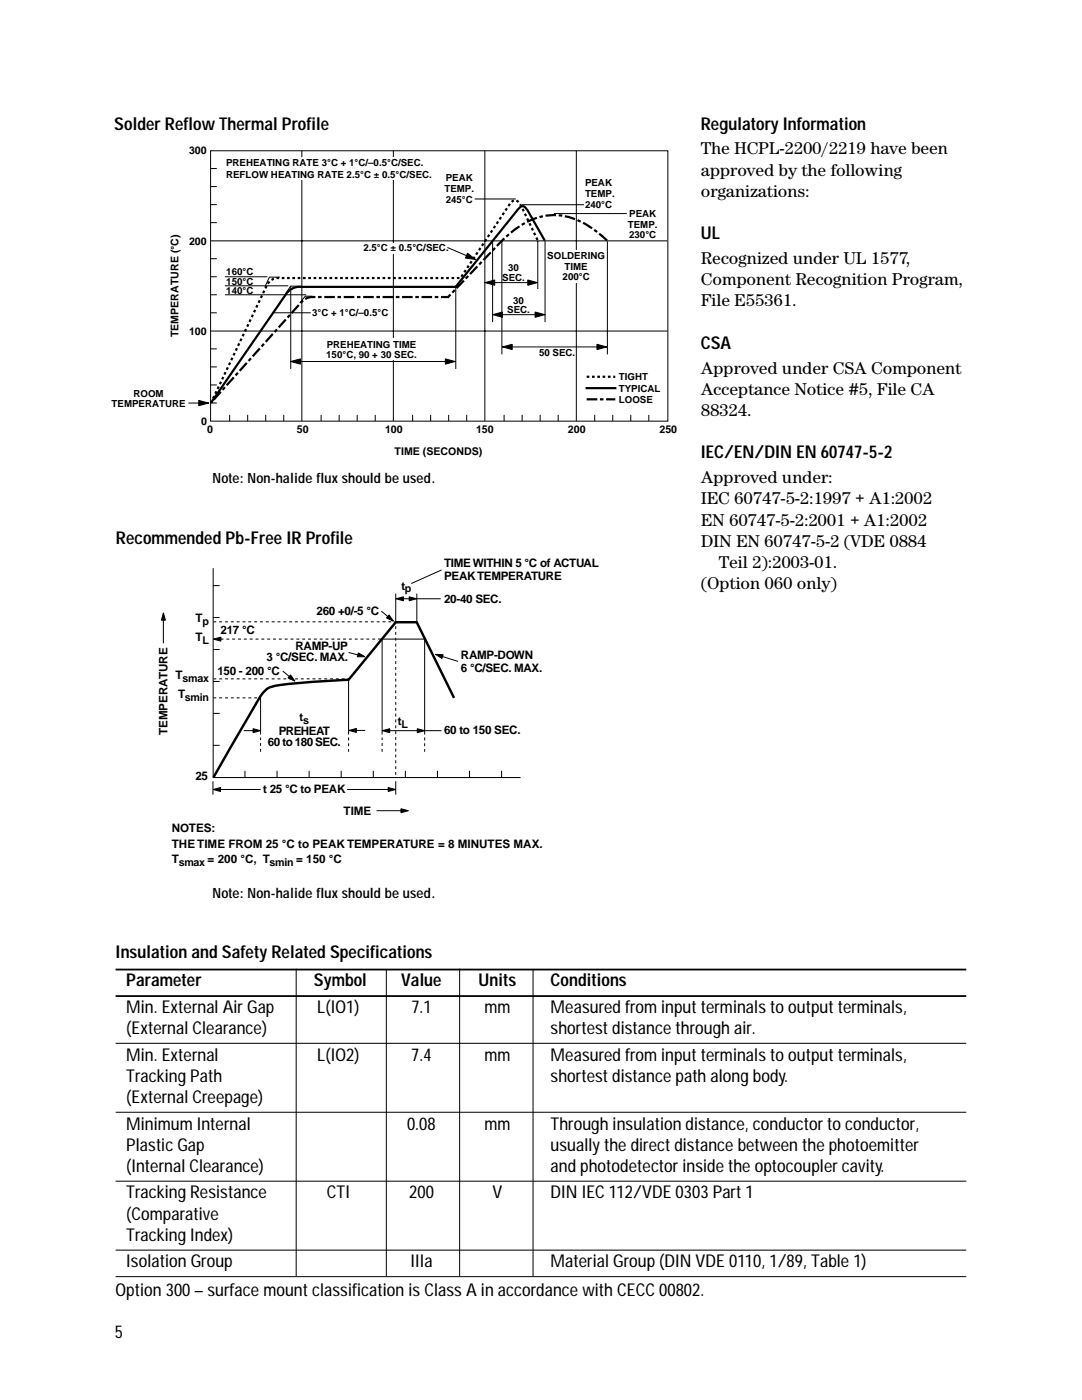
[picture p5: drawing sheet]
<svg xmlns="http://www.w3.org/2000/svg" width="216mm" height="279mm" viewBox="0 0 216 279" stroke-linecap="round" stroke-linejoin="round" font-family="sans-serif">
<defs><g id="words">
<g font-size="3.5">
<text x="22.8" y="25.9">Solder Reflow Thermal Profile</text>
<text x="139.8" y="25.9">Regulatory Information</text>
<text x="139.8" y="30.8">The HCPL-2200/2219 have been</text>
<text x="139.8" y="35.1">approved by the following</text>
<text x="139.8" y="39.3">organizations:</text>
<text x="139.8" y="47.8">UL</text>
<text x="139.8" y="52.7">Recognized under UL 1577,</text>
<text x="139.8" y="56.9">Component Recognition Program,</text>
<text x="139.8" y="61.2">File E55361.</text>
<text x="139.8" y="69.6">CSA</text>
<text x="139.8" y="74.6">Approved under CSA Component</text>
<text x="139.8" y="78.8">Acceptance Notice #5, File CA</text>
<text x="139.8" y="83">88324.</text>
<text x="139.8" y="91.5">IEC/EN/DIN EN 60747-5-2</text>
<text x="139.8" y="96.4">Approved under:</text>
<text x="139.8" y="100.7">IEC 60747-5-2:1997 + A1:2002</text>
<text x="139.8" y="104.9">EN 60747-5-2:2001 + A1:2002</text>
<text x="23.1" y="108.6">Recommended Pb-Free IR Profile</text>
<text x="139.8" y="109.1">DIN EN 60747-5-2 (VDE 0884</text>
<text x="143.4" y="113.4">Teil 2):2003-01.</text>
<text x="139.8" y="117.6">(Option 060 only)</text>
<text x="23.1" y="191.2">Insulation and Safety Related Specifications</text>
<text x="25.2" y="196.8">Parameter</text>
<text x="62.6" y="196.8">Symbol</text>
<text x="80.1" y="196.8">Value</text>
<text x="95.5" y="196.8">Units</text>
<text x="109.9" y="196.8">Conditions</text>
<text x="25.2" y="202.1">Min. External Air Gap</text>
<text x="63.3" y="202.1">L(IO1)</text>
<text x="82.1" y="202.1">7.1</text>
<text x="96.7" y="202.1">mm</text>
<text x="109.9" y="202.1">Measured from input terminals to output terminals,</text>
<text x="25.2" y="206.4">(External Clearance)</text>
<text x="109.9" y="206.4">shortest distance through air.</text>
<text x="25.2" y="211.7">Min. External</text>
<text x="25.2" y="215.9">Tracking Path</text>
<text x="63.3" y="211.7">L(IO2)</text>
<text x="82.1" y="211.7">7.4</text>
<text x="96.7" y="211.7">mm</text>
<text x="109.9" y="215.9">shortest distance path along body.</text>
<text x="109.9" y="211.7">Measured from input terminals to output terminals,</text>
<text x="25.2" y="220.1">(External Creepage)</text>
<text x="25.2" y="225.4">Minimum Internal</text>
<text x="81.2" y="225.4">0.08</text>
<text x="96.7" y="225.4">mm</text>
<text x="109.9" y="225.4">Through insulation distance, conductor to conductor,</text>
<text x="25.2" y="229.7">Plastic Gap</text>
<text x="25.2" y="233.9">(Internal Clearance)</text>
<text x="109.8" y="229.7">usually the direct distance between the photoemitter</text>
<text x="109.9" y="233.9">and photodetector inside the optocoupler cavity.</text>
<text x="25.2" y="239.2">Tracking Resistance</text>
<text x="65.2" y="239.2">CTI</text>
<text x="81.6" y="239.2">200</text>
<text x="98.3" y="239.2">V</text>
<text x="109.9" y="239.2">DIN IEC 112/VDE 0303 Part 1</text>
<text x="25.2" y="243.4">(Comparative</text>
<text x="25.2" y="247.6">Tracking Index)</text>
<text x="25.2" y="252.9">Isolation Group</text>
<text x="81.9" y="252.9">IIIa</text>
<text x="109.9" y="252.9">Material Group (DIN VDE 0110, 1/89, Table 1)</text>
<text x="23.1" y="258.6">Option 300 – surface mount classification is Class A in accordance with CECC 00802.</text>
<text x="22.9" y="267.1">5</text>
</g>
<g font-size="2.8">
<text x="42.4" y="96.3">Note: Non-halide flux should be used.</text>
<text x="42.4" y="179.2">Note: Non-halide flux should be used.</text>
</g>
<g font-size="2.3">
<text x="88.6" y="113.2">TIME WITHIN 5 °C of ACTUAL</text>
<text x="80.1" y="117.6">t</text>
<text x="88.6" y="115.7">PEAK TEMPERATURE</text>
<text x="39" y="124.2">T</text>
<text x="63.1" y="122.7">260 +0/-5 °C</text>
<text x="88.6" y="120.3">20-40 SEC.</text>
<text x="39" y="127.9">T</text>
<text x="44" y="126.6">217 °C</text>
<text x="53.2" y="132">3 °C/SEC. MAX.</text>
<text x="58.9" y="129.6">RAMP-UP</text>
<text x="92" y="131.6">RAMP-DOWN</text>
<text x="35" y="135.6">T</text>
<text x="43.4" y="134.7">150 - 200 °C</text>
<text x="92" y="134.1">6 °C/SEC. MAX.</text>
<text x="35.5" y="139.3">T</text>
<text x="59.8" y="143.9">t</text>
<text x="33.4" y="146.7" transform="rotate(-90 33.4 146.7)">TEMPERATURE</text>
<text x="53.5" y="148.9">60 to 180 SEC.</text>
<text x="55.6" y="146.6">PREHEAT</text>
<text x="79.4" y="144.6">t</text>
<text x="88.6" y="146.5">60 to 150 SEC.</text>
<text x="39" y="155.7">25</text>
<text x="52.5" y="158.4">t 25 °C to PEAK</text>
<text x="34.3" y="166">NOTES:</text>
<text x="68.6" y="162.6">TIME</text>
<text x="34.3" y="169.1">THE TIME FROM 25 °C to PEAK TEMPERATURE = 8 MINUTES MAX.</text>
<text x="34.3" y="172.3">T</text>
</g>
<g font-size="2.1">
<text x="37.7" y="30.8">300</text>
<text x="37.7" y="48.8">200</text>
<text x="35.6" y="67.3" transform="rotate(-90 35.6 67.3)">TEMPERATURE (°C)</text>
<text x="37.7" y="66.8">100</text>
<text x="40.1" y="84.8">0</text>
<text x="41.3" y="86.3">0</text>
<text x="59.2" y="86.3">50</text>
<text x="76.8" y="86.3">100</text>
<text x="95" y="86.3">150</text>
<text x="113.3" y="86.3">200</text>
<text x="131.6" y="86.3">250</text>
<text x="78.7" y="90.8">TIME (SECONDS)</text>
<text x="80.8" y="118.2">p</text>
<text x="40.4" y="124.8">p</text>
<text x="40.4" y="128.5">L</text>
<text x="36.4" y="136.1">smax</text>
<text x="36.9" y="139.9">smin</text>
<text x="60.5" y="144.5">s</text>
<text x="80.1" y="145.2">L</text>
<text x="35.7" y="172.8">smax = 200 °C, Tsmin = 150 °C</text>
</g>
<g font-size="1.9">
<text x="45.1" y="33.1">PREHEATING RATE 3°C + 1°C/–0.5°C/SEC.</text>
<text x="45.1" y="35.4">REFLOW HEATING RATE 2.5°C ± 0.5°C/SEC.</text>
<text x="88.7" y="38.3">TEMP.</text>
<text x="88.9" y="40.4">245°C</text>
<text x="88.9" y="36.2">PEAK</text>
<text x="116.7" y="37.2">PEAK</text>
<text x="116.7" y="39.3">TEMP.</text>
<text x="116.7" y="41.4">240°C</text>
<text x="125.3" y="45.4">TEMP.</text>
<text x="125.5" y="47.6">230°C</text>
<text x="125.5" y="43.3">PEAK</text>
<text x="72.5" y="50.1">2.5°C ± 0.5°C/SEC.</text>
<text x="109.2" y="51.7">SOLDERING</text>
<text x="112.7" y="53.8">TIME</text>
<text x="45.2" y="55">160°C</text>
<text x="45.2" y="58.7">140°C</text>
<text x="45.2" y="56.9">150°C</text>
<text x="100.2" y="56.1">SEC.</text>
<text x="101.4" y="54.2">30</text>
<text x="112.3" y="55.9">200°C</text>
<text x="62.3" y="63.1">3°C + 1°C/–0.5°C</text>
<text x="101.2" y="62.5">SEC.</text>
<text x="102.4" y="60.6">30</text>
<text x="65.1" y="71.5">150°C, 90 + 30 SEC.</text>
<text x="65.2" y="69.4">PREHEATING TIME</text>
<text x="107.6" y="71">50 SEC.</text>
<text x="123.5" y="75.9">TIGHT</text>
<text x="22.3" y="81.3">TEMPERATURE</text>
<text x="26.6" y="79.1">ROOM</text>
<text x="123.5" y="78.2">TYPICAL</text>
<text x="123.5" y="80.5">LOOSE</text>
</g>
</g></defs>
<g fill="none" stroke="#000" stroke-width=".2">
<path d="M42 30.1h91.3v53.9h-91.3zM42 37.2h1.3M42 33.6h1.3M60.2 30.1v53.9M78.5 30.1v53.9M94.8 39.7h8M96.7 30.1v53.9M115 30.1v53.9M42 44.4h1.3M42 40.8h1.3M42 58.8h1.3M42 55.2h1.3"/>
<path d="M42 51.6h1.3M42 48.1h91.1M45 58.8h16M45 55.2h8.2M45 57h12.4M55.9 55.3h-2.1l-.9 1.9M58 57.1v16.5M60.1 57.1h-2.1l-1 1.5M62.4 59.1h-1.5l-1.1 1.3M90.9 57.3v16.3M97.9 56.4h7.6M98.3 48.1v16.2"/>
<path d="M100.1 48.2v22.5M104.2 40.9h12.2M107.3 48.1v9.6M108.8 48.1v16.2M110.6 42.6h14.4M121.2 48.2v22.5M42 76.8h1.3M42 73.2h1.3M42 69.6h1.3M42 62.4h1.3M42 66.1h91.1M59.6 72.1h29.5"/>
<path d="M99.4 62.8h7.5M101.9 69.2h17.5M42 80.4h1.3M45.8 82.8v1.2M49.4 82.8v1.2M53 82.8v1.2M56.6 82.8v1.2M64.1 82.8v1.2M67.7 82.8v1.2M71.3 82.8v1.2M74.9 82.8v1.2M82.3 82.8v1.2"/>
<path d="M85.9 82.8v1.2M89.5 82.8v1.2M93.1 82.8v1.2M100.6 82.8v1.2M104.2 82.8v1.2M107.8 82.8v1.2M111.4 82.8v1.2M118.7 82.8v1.2M122.3 82.8v1.2M125.9 82.8v1.2M129.5 82.8v1.2"/>
</g>
<path d="M107.3 47.9l-3.1-6.4a1.93 1.93 0 0 0-1.5-1.5l-.4 .1-.8 1-9.6 14.4h-36.4a2.4 2.4 0 0 0-2.3 1.5l-11.1 23.4" fill="none" stroke="#000" stroke-width=".44" stroke-dasharray=".5 .5" stroke-linecap="butt"/>
<path d="M108.7 48l-3.1-5.4a1.71 1.71 0 0 0-1.5-1.4l-.7 .5-12.5 15.6h-31.3a3.2 3.2 0 0 0-2.6 1.5l-14.9 21.6" fill="none" stroke="#000" stroke-width=".44"/>
<path d="M121.1 48a15.7 15.7 0 0 0-10.8-5.1 14.9 14.9 0 0 0-10 5l-10.9 11.4h-27.1l-1.3 .3-1.1 1-17.8 19.8" fill="none" stroke="#000" stroke-width=".44" stroke-dasharray="2.1 .5 .7 .5" stroke-linecap="butt"/>
<path d="M96.8 56.4l1.9-.5v1zM105.3 55.9l2 .5-2 .5zM58 72.1l2-.5v1.1zM88.9 71.6l1.9 .5-1.9 .6zM98.3 62.8l2-.5v1zM100.3 69.2l1.9-.5v1.1zM106.8 62.3l1.9 .5-1.9 .5zM119.1 68.7l2 .5-2 .6z" fill="#000" stroke="#000" stroke-width=".2"/>
<g fill="#fff">
<path d="M114.3 49.9h1.5v6.5h-1.5z"/>
<path d="M77.8 67.6h1.5v4.2h-1.5z"/>
</g>
<path d="M93.3 50.5l1.6 1.3-2-.3z" fill="#000" stroke="#000" stroke-width=".2"/>
<path d="M89.4 49.4l3.8 1.7" fill="none" stroke="#000" stroke-width=".2"/>
<path d="M77.8 48.5h1.5v2.1h-1.5z" fill="#fff"/>
<path d="M54.7 62.4h7.2" fill="none" stroke="#000" stroke-width=".2"/>
<path d="M77.8 31.4h1.5v4.5h-1.5z" fill="#fff"/>
<path d="M117.1 75.2h5.7" fill="none" stroke="#000" stroke-width=".44" stroke-dasharray=".5 .5" stroke-linecap="butt"/>
<path d="M117.1 77.5h5.7" fill="none" stroke="#000" stroke-width=".44"/>
<path d="M117.1 79.7h5.7" fill="none" stroke="#000" stroke-width=".44" stroke-dasharray="2.1 .5 .7 .5" stroke-linecap="butt"/>
<path d="M39.7 79.9l1.9 .5-1.9 .6z" fill="#000" stroke="#000" stroke-width=".2"/>
<path d="M37.7 80.4h2.1" fill="none" stroke="#000" stroke-width=".2"/>
<path d="M59.5 31.4h1.5v4.5h-1.5z" fill="#fff"/>
<path d="M42.6 139.3h9.2M42.6 135.5h26.9M42.6 124.1h36.4v30.5M44 127.5h32.2M52 150v-2.8M69.6 147.2v2.8M76.2 150v-2.8M84.7 147.2v2.8" fill="none" stroke="#000" stroke-width=".2" stroke-dasharray=".6 .6" stroke-linecap="butt"/>
<g fill="none" stroke="#000" stroke-width=".2">
<path d="M42.5 116.9h1.3M42.5 113.4v41.8h61.4M79 118.5v5.7M80.3 119.5h7.6M83.2 118.5v5.7M88.1 113.7l-6 2.8M32.6 123.5v4.9M42.5 123.2h1.3M42.5 129.6h1.3M42.5 136h1.3M52 139.2v7.4M56.4 133.9l1.6 1.3"/>
<path d="M69.6 135.8v10.8M69.6 130.2l2.1 .6M76.1 122l1.5 1.2M88 130.9l3.4 1.1M42.5 142.4h1.3M42.5 148.7h1.3M42.5 155.9v2.7M43.8 157.6h8.2M48.6 145.8h2.1M48.9 153.8v1.4M55.3 153.8v1.4M61.7 153.8v1.4"/>
<path d="M68.1 153.8v1.4M69.3 157.6h8.7M70.8 145.8h2.1M74.5 153.8v1.4M76.2 146.6v-19.1h8.5v19.1M77.6 145.8h10.5M79 155.9v2.7M80.9 153.8v1.4M87.3 153.8v1.4M93.7 153.8v1.4M100.1 153.8v1.4M75.1 161.8h5.2"/>
<path d="M59.1 193.3v61.4M77.1 193.5v61.2M91.7 193.3v61.4M106.4 193.5v61.2M23.1 208.2h169.7M23.1 222h169.7M23.1 235.7h169.7M23.1 249.5h169.7M23.1 254.8h169.7"/>
</g>
<g fill="#000" stroke="#000" stroke-width=".2">
<path d="M79 119.5l1.5-.4v.8zM81.6 119.1l1.5 .4-1.5 .4zM32.6 122.3l.4 1.5h-.8zM42.6 127.5l1.5-.3v.7zM58 134.7l.9 1.2-1.4-.6zM71.5 130.3l1.3 .8h-1.5zM77.6 122.7l.9 1.3-1.4-.7zM86.9 130.6l1.5 .1-.2 .7zM42.5 157.6l1.5-.4v.8zM50.5 145.4l1.5 .4-1.5 .4zM69.6 145.8l1.5-.4v.8zM77.4 157.2l1.5 .4-1.5 .4z"/>
<path d="M76.3 145.8l1.5-.4v.8zM83.3 145.4l1.4 .4-1.4 .4zM80 161.4l1.5 .4-1.5 .4z"/>
</g>
<path d="M90.6 139.3l-7.4-15.1h-4.2l-9.4 11.5-6.6 .3a42.7 42.7 0 0 0-9.3 1.2l-1.1 1-.8 1-9.2 15.9" fill="none" stroke="#000" stroke-width=".49"/>
<path d="M23.1 193.5h169.7M23.1 198.8h169.7" fill="none" stroke="#000" stroke-width=".36"/>
<use href="#words"/>
</svg>
